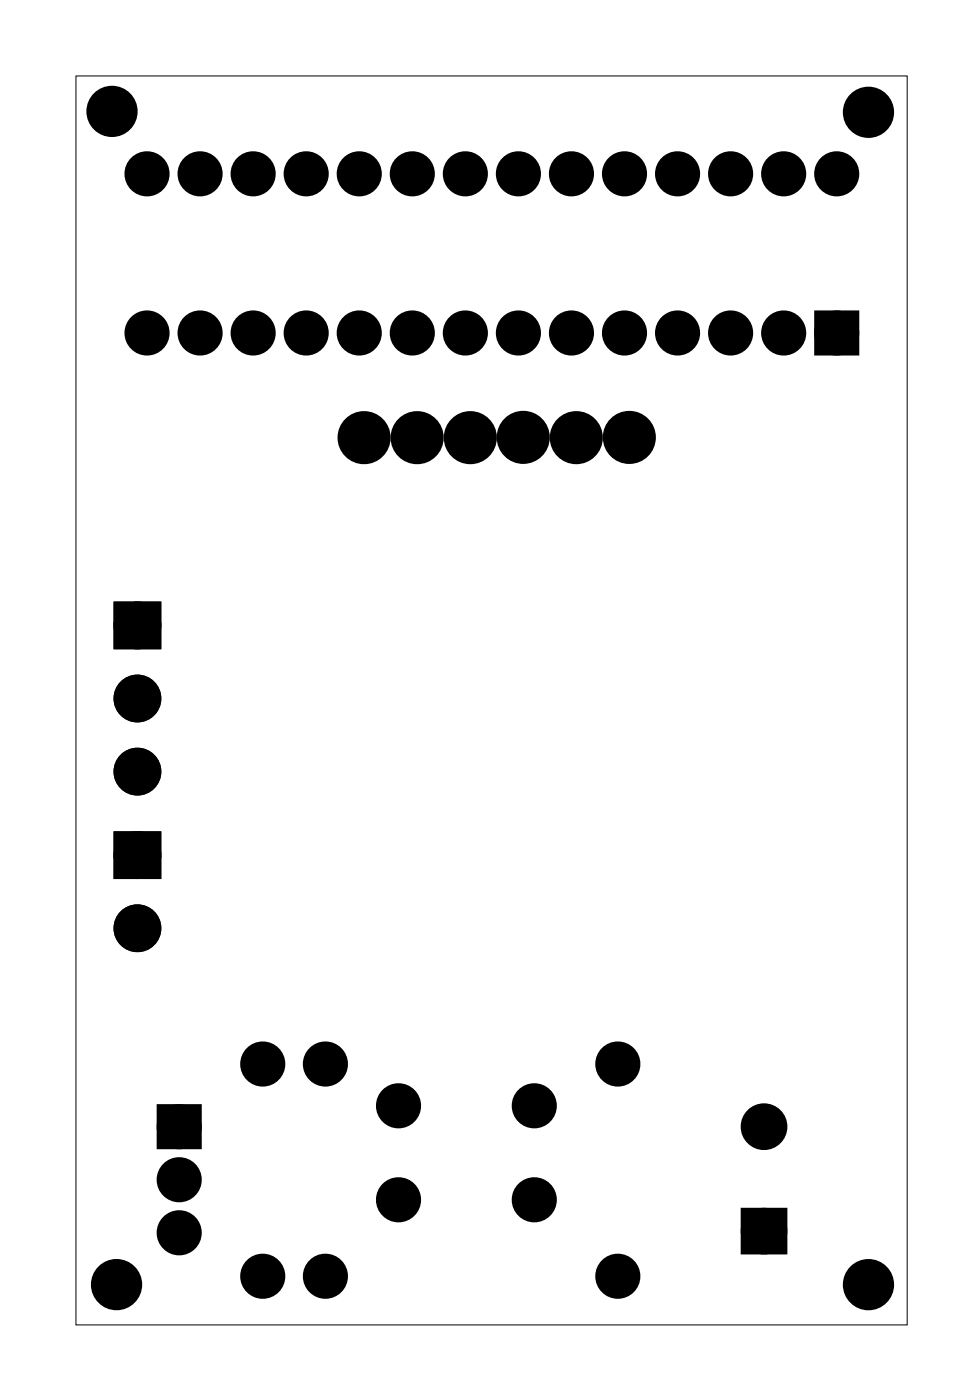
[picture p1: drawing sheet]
<svg xmlns="http://www.w3.org/2000/svg" width="47mm" height="67mm" viewBox="0 0 47 67" stroke-linecap="round" stroke-linejoin="round" font-family="sans-serif">
<path d="M3.6 3.6h39.8v59.8h-39.8z" fill="none" stroke="#000" stroke-width=".05"/>
<g fill="#000">
<circle cx="5.4" cy="5.3" r="1.1"/>
<circle cx="7" cy="8.3" r=".7"/>
<circle cx="7" cy="15.9" r=".7"/>
<circle cx="9.6" cy="8.3" r=".7"/>
<circle cx="9.6" cy="15.9" r=".7"/>
<circle cx="12.1" cy="8.3" r=".7"/>
<circle cx="12.1" cy="15.9" r=".7"/>
<circle cx="14.7" cy="8.3" r=".7"/>
<circle cx="14.7" cy="15.9" r=".7"/>
<circle cx="17.2" cy="8.3" r=".7"/>
<circle cx="17.2" cy="15.9" r=".7"/>
<circle cx="19.7" cy="8.3" r=".7"/>
<circle cx="19.7" cy="15.9" r=".7"/>
<circle cx="22.3" cy="8.3" r=".7"/>
<circle cx="22.3" cy="15.9" r=".7"/>
<circle cx="24.8" cy="8.3" r=".7"/>
<circle cx="24.8" cy="15.9" r=".7"/>
<circle cx="27.4" cy="8.3" r=".7"/>
<circle cx="27.4" cy="15.9" r=".7"/>
<circle cx="29.9" cy="8.3" r=".7"/>
<circle cx="29.9" cy="15.9" r=".7"/>
<circle cx="32.4" cy="8.3" r=".7"/>
<circle cx="32.4" cy="15.9" r=".7"/>
<circle cx="35" cy="8.3" r=".7"/>
<circle cx="35" cy="15.9" r=".7"/>
<circle cx="37.5" cy="8.3" r=".7"/>
<circle cx="37.5" cy="15.9" r=".7"/>
<circle cx="40.1" cy="8.3" r=".7"/>
<circle cx="40.1" cy="15.9" r=".7"/>
<circle cx="41.6" cy="5.4" r="1.1"/>
<circle cx="6.6" cy="36.9" r=".76"/>
<circle cx="6.6" cy="33.4" r=".76"/>
<circle cx="6.6" cy="29.9" r=".76"/>
<circle cx="17.4" cy="21" r=".8"/>
<circle cx="20" cy="21" r=".8"/>
<circle cx="22.5" cy="21" r=".8"/>
<circle cx="25.1" cy="20.9" r=".8"/>
<circle cx="27.6" cy="21" r=".8"/>
<circle cx="30.1" cy="20.9" r=".8"/>
<circle cx="6.6" cy="40.9" r=".76"/>
<circle cx="6.6" cy="44.4" r=".76"/>
<circle cx="8.6" cy="59" r=".7"/>
<circle cx="8.6" cy="56.5" r=".7"/>
<circle cx="8.6" cy="53.9" r=".7"/>
<circle cx="12.6" cy="50.9" r=".7"/>
<circle cx="15.6" cy="50.9" r=".7"/>
<circle cx="19.1" cy="57.4" r=".7"/>
<circle cx="19.1" cy="52.9" r=".7"/>
<circle cx="25.6" cy="57.4" r=".7"/>
<circle cx="25.6" cy="52.9" r=".7"/>
<circle cx="29.6" cy="50.9" r=".7"/>
<circle cx="36.6" cy="58.9" r=".74"/>
<circle cx="36.6" cy="53.9" r=".74"/>
<circle cx="5.6" cy="61.5" r="1.1"/>
<circle cx="12.6" cy="61.1" r=".7"/>
<circle cx="15.6" cy="61.1" r=".7"/>
<circle cx="29.6" cy="61.1" r=".7"/>
<circle cx="41.6" cy="61.5" r="1.1"/>
</g>
<g fill="none" stroke="#000" stroke-width=".25">
<circle cx="5.4" cy="5.3" r="1.1"/>
<circle cx="41.6" cy="5.4" r="1.1"/>
<circle cx="5.6" cy="61.5" r="1.1"/>
<circle cx="41.6" cy="61.5" r="1.1"/>
</g>
<path d="M39.4 15.2h1.4v1.4h-1.4zM5.8 29.2h1.5v1.5h-1.5zM5.8 40.2h1.5v1.5h-1.5zM7.9 53.2h1.4v1.4h-1.4zM35.8 58.2h1.5v1.5h-1.5z" fill="#000"/>
<g fill="none" stroke="#000" stroke-width=".76" stroke-linecap="butt">
<path d="M39.4 15.2h1.4v1.4h-1.4zM5.8 29.2h1.5v1.5h-1.5zM5.8 40.2h1.5v1.5h-1.5zM7.9 53.2h1.4v1.4h-1.4zM35.8 58.2h1.5v1.5h-1.5z"/>
<circle cx="7" cy="15.9" r=".7"/>
<circle cx="7" cy="8.3" r=".7"/>
<circle cx="9.6" cy="15.9" r=".7"/>
<circle cx="9.6" cy="8.3" r=".7"/>
<circle cx="12.1" cy="15.9" r=".7"/>
<circle cx="12.1" cy="8.3" r=".7"/>
<circle cx="14.7" cy="15.9" r=".7"/>
<circle cx="14.7" cy="8.3" r=".7"/>
<circle cx="17.2" cy="15.9" r=".7"/>
<circle cx="17.2" cy="8.3" r=".7"/>
<circle cx="19.7" cy="15.9" r=".7"/>
<circle cx="19.7" cy="8.3" r=".7"/>
<circle cx="22.3" cy="15.9" r=".7"/>
<circle cx="22.3" cy="8.3" r=".7"/>
<circle cx="24.8" cy="15.9" r=".7"/>
<circle cx="24.8" cy="8.3" r=".7"/>
<circle cx="27.4" cy="15.9" r=".7"/>
<circle cx="27.4" cy="8.3" r=".7"/>
<circle cx="29.9" cy="15.9" r=".7"/>
<circle cx="29.9" cy="8.3" r=".7"/>
<circle cx="32.4" cy="15.9" r=".7"/>
<circle cx="32.4" cy="8.3" r=".7"/>
<circle cx="35" cy="15.9" r=".7"/>
<circle cx="35" cy="8.3" r=".7"/>
<circle cx="37.5" cy="15.9" r=".7"/>
<circle cx="37.5" cy="8.3" r=".7"/>
<circle cx="40.1" cy="15.9" r=".7"/>
<circle cx="40.1" cy="8.3" r=".7"/>
<circle cx="6.6" cy="33.4" r=".76"/>
<circle cx="6.6" cy="36.9" r=".76"/>
<circle cx="6.6" cy="29.9" r=".76"/>
<circle cx="6.6" cy="44.4" r=".76"/>
<circle cx="6.6" cy="40.9" r=".76"/>
<circle cx="8.6" cy="59" r=".7"/>
<circle cx="8.6" cy="53.9" r=".7"/>
<circle cx="8.6" cy="56.5" r=".7"/>
<circle cx="12.6" cy="50.9" r=".7"/>
<circle cx="15.6" cy="50.9" r=".7"/>
<circle cx="19.1" cy="52.9" r=".7"/>
<circle cx="19.1" cy="57.4" r=".7"/>
<circle cx="25.6" cy="52.9" r=".7"/>
<circle cx="25.6" cy="57.4" r=".7"/>
<circle cx="29.6" cy="50.9" r=".7"/>
<circle cx="36.6" cy="53.9" r=".74"/>
<circle cx="36.6" cy="58.9" r=".74"/>
<circle cx="12.6" cy="61.1" r=".7"/>
<circle cx="15.6" cy="61.1" r=".7"/>
<circle cx="29.6" cy="61.1" r=".7"/>
</g>
<g fill="none" stroke="#000" stroke-width=".94" stroke-linecap="butt">
<circle cx="17.4" cy="21" r=".8"/>
<circle cx="20" cy="21" r=".8"/>
<circle cx="22.5" cy="21" r=".8"/>
<circle cx="25.1" cy="20.9" r=".8"/>
<circle cx="27.6" cy="21" r=".8"/>
<circle cx="30.1" cy="20.9" r=".8"/>
</g>
</svg>
